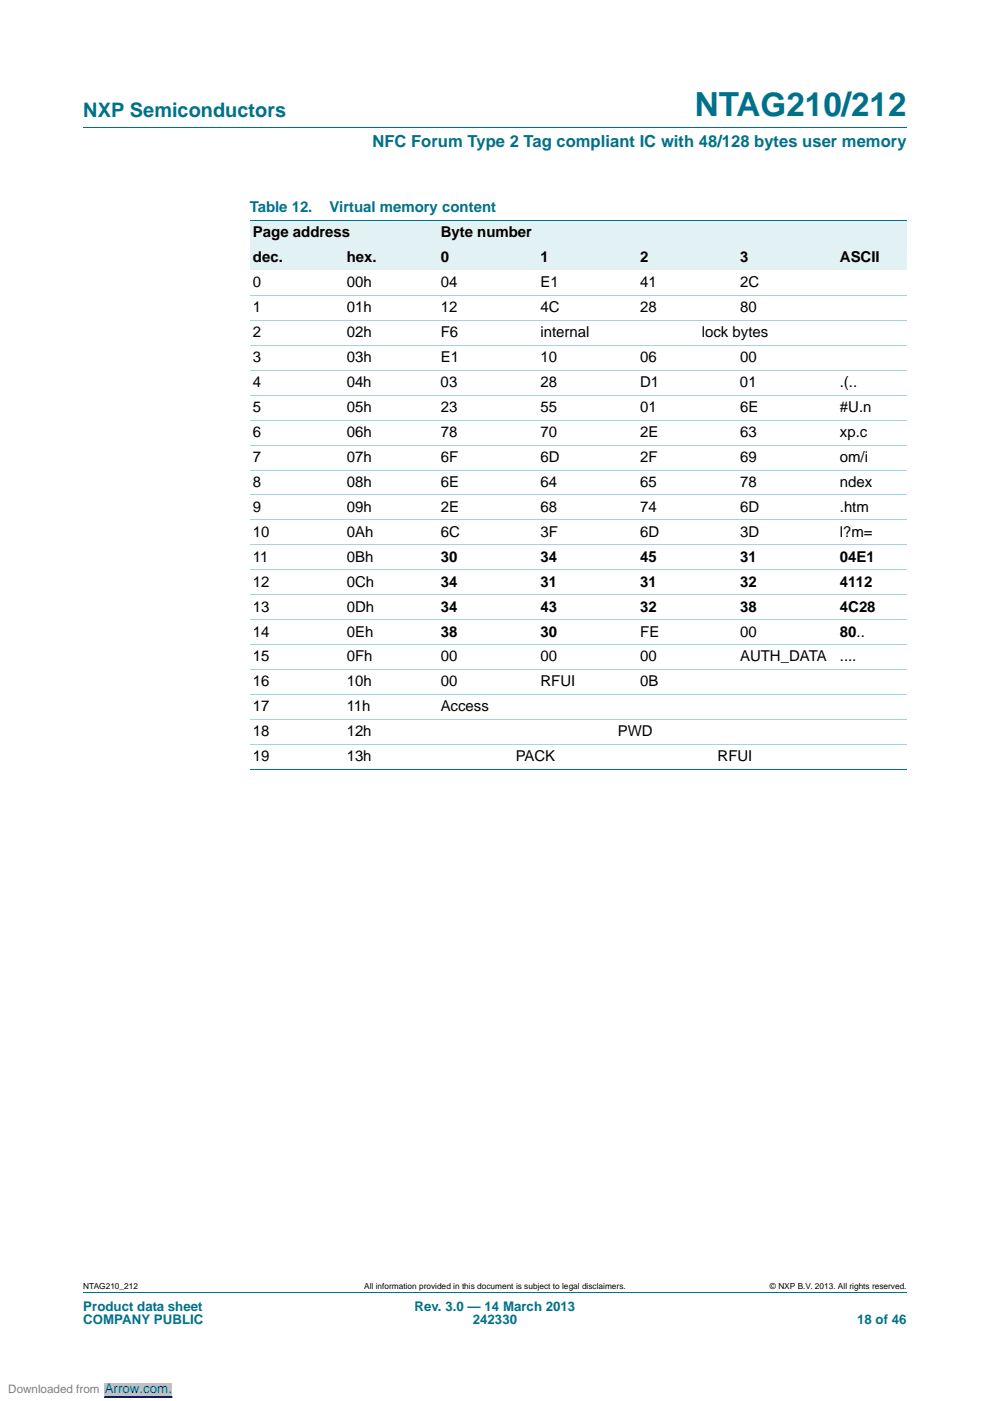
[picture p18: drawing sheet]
<svg xmlns="http://www.w3.org/2000/svg" width="210mm" height="297mm" viewBox="0 0 210 297" stroke-linecap="round" stroke-linejoin="round" font-family="sans-serif">
<defs><g id="words">
<text font-size="7" fill="#00718a" x="147.4" y="24.6">NTAG210/212</text>
<text font-size="4.2" fill="#00718a" x="17.7" y="24.9">NXP Semiconductors</text>
<text font-size="3.5" fill="#00718a" x="79" y="31.1">NFC Forum Type 2 Tag compliant IC with 48/128 bytes user memory</text>
<g font-size="3.2" fill="#00718a">
<text x="53" y="45">Table 12.</text>
<text x="69.9" y="45">Virtual memory content</text>
</g>
<g font-size="3.2">
<text x="53.7" y="50.3">Page address</text>
<text x="93.5" y="50.3">Byte number</text>
<text x="53.7" y="55.6">dec.</text>
<text x="73.6" y="55.6">hex.</text>
<text x="93.5" y="55.6">0</text>
<text x="114.6" y="55.6">1</text>
<text x="135.8" y="55.6">2</text>
<text x="157" y="55.6">3</text>
<text x="178.1" y="55.6">ASCII</text>
<text x="53.7" y="60.9">0</text>
<text x="73.6" y="60.9">00h</text>
<text x="93.5" y="60.9">04</text>
<text x="114.6" y="60.9">E1</text>
<text x="135.8" y="60.9">41</text>
<text x="157" y="60.9">2C</text>
<text x="53.7" y="66.1">1</text>
<text x="53.7" y="71.4">2</text>
<text x="73.6" y="71.4">02h</text>
<text x="73.6" y="66.1">01h</text>
<text x="93.5" y="66.1">12</text>
<text x="93.5" y="71.4">F6</text>
<text x="114.6" y="66.1">4C</text>
<text x="114.6" y="71.4">internal</text>
<text x="135.8" y="66.1">28</text>
<text x="148.9" y="71.4">lock bytes</text>
<text x="157" y="66.1">80</text>
<text x="53.7" y="76.7">3</text>
<text x="73.6" y="76.7">03h</text>
<text x="93.5" y="76.7">E1</text>
<text x="114.6" y="76.7">10</text>
<text x="135.8" y="76.7">06</text>
<text x="157" y="76.7">00</text>
<text x="53.7" y="82">4</text>
<text x="73.6" y="82">04h</text>
<text x="93.5" y="82">03</text>
<text x="114.6" y="82">28</text>
<text x="135.8" y="82">D1</text>
<text x="157" y="82">01</text>
<text x="178.1" y="82">.(..</text>
<text x="53.7" y="87.3">5</text>
<text x="73.6" y="87.3">05h</text>
<text x="93.5" y="87.3">23</text>
<text x="114.6" y="87.3">55</text>
<text x="135.8" y="87.3">01</text>
<text x="157" y="87.3">6E</text>
<text x="178.1" y="87.3">#U.n</text>
<text x="53.7" y="92.6">6</text>
<text x="73.6" y="92.6">06h</text>
<text x="93.5" y="92.6">78</text>
<text x="114.6" y="92.6">70</text>
<text x="135.8" y="92.6">2E</text>
<text x="157" y="92.6">63</text>
<text x="178.1" y="92.6">xp.c</text>
<text x="53.7" y="97.9">7</text>
<text x="73.6" y="97.9">07h</text>
<text x="93.5" y="97.9">6F</text>
<text x="114.6" y="97.9">6D</text>
<text x="135.8" y="97.9">2F</text>
<text x="157" y="97.9">69</text>
<text x="178.1" y="97.9">om/i</text>
<text x="53.7" y="103.2">8</text>
<text x="73.6" y="103.2">08h</text>
<text x="93.5" y="103.2">6E</text>
<text x="114.6" y="103.2">64</text>
<text x="135.8" y="103.2">65</text>
<text x="157" y="103.2">78</text>
<text x="178.1" y="103.2">ndex</text>
<text x="53.7" y="108.5">9</text>
<text x="53.7" y="113.8">10</text>
<text x="73.6" y="108.5">09h</text>
<text x="73.6" y="113.8">0Ah</text>
<text x="93.5" y="108.5">2E</text>
<text x="93.5" y="113.8">6C</text>
<text x="114.6" y="108.5">68</text>
<text x="114.6" y="113.8">3F</text>
<text x="135.8" y="108.5">74</text>
<text x="135.8" y="113.8">6D</text>
<text x="157" y="108.5">6D</text>
<text x="157" y="113.8">3D</text>
<text x="178.1" y="108.5">.htm</text>
<text x="178.1" y="113.8">l?m=</text>
<text x="53.7" y="119.1">11</text>
<text x="73.6" y="119.1">0Bh</text>
<text x="93.5" y="119.1">30</text>
<text x="114.6" y="119.1">34</text>
<text x="135.8" y="119.1">45</text>
<text x="157" y="119.1">31</text>
<text x="178.1" y="119.1">04E1</text>
<text x="53.7" y="124.4">12</text>
<text x="73.6" y="124.4">0Ch</text>
<text x="93.5" y="124.4">34</text>
<text x="114.6" y="124.4">31</text>
<text x="135.8" y="124.4">31</text>
<text x="157" y="124.4">32</text>
<text x="178.1" y="124.4">4112</text>
<text x="53.7" y="129.7">13</text>
<text x="73.6" y="129.7">0Dh</text>
<text x="93.5" y="129.7">34</text>
<text x="114.6" y="129.7">43</text>
<text x="135.8" y="129.7">32</text>
<text x="157" y="129.7">38</text>
<text x="178.1" y="129.7">4C28</text>
<text x="53.7" y="135">14</text>
<text x="73.6" y="135">0Eh</text>
<text x="93.5" y="135">38</text>
<text x="114.6" y="135">30</text>
<text x="135.8" y="135">FE</text>
<text x="157" y="135">00</text>
<text x="178.1" y="135">80..</text>
<text x="53.7" y="140.2">15</text>
<text x="73.6" y="140.2">0Fh</text>
<text x="93.5" y="140.2">00</text>
<text x="114.6" y="140.2">00</text>
<text x="135.8" y="140.2">00</text>
<text x="157" y="140.2">AUTH_DATA</text>
<text x="178.1" y="140.2">....</text>
<text x="53.7" y="145.5">16</text>
<text x="73.6" y="145.5">10h</text>
<text x="93.5" y="145.5">00</text>
<text x="114.6" y="145.5">RFUI</text>
<text x="135.8" y="145.5">0B</text>
<text x="53.7" y="150.8">17</text>
<text x="73.6" y="150.8">11h</text>
<text x="93.5" y="150.8">Access</text>
<text x="53.7" y="156.1">18</text>
<text x="53.7" y="161.4">19</text>
<text x="73.5" y="156.1">12h</text>
<text x="73.5" y="161.4">13h</text>
<text x="109.4" y="161.4">PACK</text>
<text x="131" y="156.1">PWD</text>
<text x="152.2" y="161.4">RFUI</text>
</g>
<g font-size="2.8" fill="#00718a">
<text x="17.7" y="277.9">Product data sheet</text>
<text x="17.7" y="280.8">COMPANY PUBLIC</text>
<text x="87.9" y="277.9">Rev. 3.0 — 14 March 2013</text>
<text x="100.3" y="280.8">242330</text>
<text x="181.8" y="280.8">18 of 46</text>
</g>
<text font-size="2.8" fill="#00f" x="22.2" y="295.3">Arrow.com.</text>
<text font-size="2.5" fill="#808080" x="1.8" y="295.3">Downloaded from</text>
<g font-size="1.8">
<text x="17.7" y="273.3">NTAG210_212</text>
<text x="77.2" y="273.3">All information provided in this document is subject to legal disclaimers.</text>
<text x="163.3" y="273.3">© NXP B.V. 2013. All rights reserved.</text>
</g>
</g></defs>
<path d="M17.7 27h174.6M17.7 273.9h174.6" fill="none" stroke="#00718a" stroke-width=".21"/>
<g fill="#e2f1f4">
<path d="M53 46.7h39.8v5.3h-39.8z"/>
<path d="M92.8 46.7h84.6v5.3h-84.6z"/>
<path d="M177.4 46.7h14.9v5.3h-14.9z"/>
<path d="M53 52h19.9v5.3h-19.9z"/>
<path d="M72.9 52h19.9v5.3h-19.9z"/>
<path d="M92.8 52h21.1v5.3h-21.1z"/>
<path d="M113.9 52h21.2v5.3h-21.2z"/>
<path d="M135.1 52h21.2v5.3h-21.2z"/>
<path d="M156.3 52h21.1v5.3h-21.1z"/>
<path d="M177.4 52h14.9v5.3h-14.9z"/>
</g>
<path d="M53 46.7h139.3M53 163.2h139.3" fill="none" stroke="#00718a" stroke-width=".21"/>
<g fill="none" stroke="#a5d5dc" stroke-width=".21">
<path d="M53 62.6h139.3M53 67.9h139.3M53 73.2h139.3M53 78.5h139.3M53 83.8h139.3M53 89.1h139.3M53 94.4h139.3M53 99.7h139.3M53 104.9h139.3M53 110.2h139.3M53 115.5h139.3M53 120.8h139.3"/>
<path d="M53 126.1h139.3M53 131.4h139.3M53 136.7h139.3M53 142h139.3M53 147.3h139.3M53 152.6h139.3M53 157.9h139.3"/>
</g>
<path d="M0 294.6h70.6" fill="none" stroke="#fff" stroke-width="2.5" stroke-linecap="butt"/>
<path d="M22.2 293.3h14.3v2.6h-14.3z" fill="#c0c0c0"/>
<path d="M22.2 296.2h14.3" fill="none" stroke="#00f" stroke-width=".21"/>
<path d="M0 294.6h70.6" fill="none" stroke="#fff" stroke-width="2.5" stroke-linecap="butt"/>
<path d="M22.2 293.3h14.3v2.6h-14.3z" fill="#c0c0c0"/>
<path d="M22.2 296.2h14.3" fill="none" stroke="#00f" stroke-width=".21"/>
<path d="M0 294.6h70.6" fill="none" stroke="#fff" stroke-width="2.5" stroke-linecap="butt"/>
<path d="M22.2 293.3h14.3v2.6h-14.3z" fill="#c0c0c0"/>
<path d="M22.2 296.2h14.3" fill="none" stroke="#00f" stroke-width=".21"/>
<path d="M0 294.6h70.6" fill="none" stroke="#fff" stroke-width="2.5" stroke-linecap="butt"/>
<path d="M22.2 293.3h14.3v2.6h-14.3z" fill="#c0c0c0"/>
<path d="M22.2 296.2h14.3" fill="none" stroke="#00f" stroke-width=".21"/>
<path d="M0 294.6h70.6" fill="none" stroke="#fff" stroke-width="2.5" stroke-linecap="butt"/>
<path d="M22.2 293.3h14.3v2.6h-14.3z" fill="#c0c0c0"/>
<path d="M22.2 296.2h14.3" fill="none" stroke="#00f" stroke-width=".21"/>
<path d="M0 294.6h70.6" fill="none" stroke="#fff" stroke-width="2.5" stroke-linecap="butt"/>
<path d="M22.2 293.3h14.3v2.6h-14.3z" fill="#c0c0c0"/>
<path d="M22.2 296.2h14.3" fill="none" stroke="#00f" stroke-width=".21"/>
<path d="M0 294.6h70.6" fill="none" stroke="#fff" stroke-width="2.5" stroke-linecap="butt"/>
<path d="M22.2 293.3h14.3v2.6h-14.3z" fill="#c0c0c0"/>
<path d="M22.2 296.2h14.3" fill="none" stroke="#00f" stroke-width=".21"/>
<path d="M0 294.6h70.6" fill="none" stroke="#fff" stroke-width="2.5" stroke-linecap="butt"/>
<path d="M22.2 293.3h14.3v2.6h-14.3z" fill="#c0c0c0"/>
<path d="M22.2 296.2h14.3" fill="none" stroke="#00f" stroke-width=".21"/>
<path d="M0 294.6h70.6" fill="none" stroke="#fff" stroke-width="2.5" stroke-linecap="butt"/>
<path d="M22.2 293.3h14.3v2.6h-14.3z" fill="#c0c0c0"/>
<path d="M22.2 296.2h14.3" fill="none" stroke="#00f" stroke-width=".21"/>
<path d="M0 294.6h70.6" fill="none" stroke="#fff" stroke-width="2.5" stroke-linecap="butt"/>
<path d="M22.2 293.3h14.3v2.6h-14.3z" fill="#c0c0c0"/>
<path d="M22.2 296.2h14.3" fill="none" stroke="#00f" stroke-width=".21"/>
<path d="M0 294.6h70.6" fill="none" stroke="#fff" stroke-width="2.5" stroke-linecap="butt"/>
<path d="M22.2 293.3h14.3v2.6h-14.3z" fill="#c0c0c0"/>
<path d="M22.2 296.2h14.3" fill="none" stroke="#00f" stroke-width=".21"/>
<path d="M0 294.6h70.6" fill="none" stroke="#fff" stroke-width="2.5" stroke-linecap="butt"/>
<path d="M22.2 293.3h14.3v2.6h-14.3z" fill="#c0c0c0"/>
<path d="M22.2 296.2h14.3" fill="none" stroke="#00f" stroke-width=".21"/>
<path d="M0 294.6h70.6" fill="none" stroke="#fff" stroke-width="2.5" stroke-linecap="butt"/>
<path d="M22.2 293.3h14.3v2.6h-14.3z" fill="#c0c0c0"/>
<path d="M22.2 296.2h14.3" fill="none" stroke="#00f" stroke-width=".21"/>
<path d="M0 294.6h70.6" fill="none" stroke="#fff" stroke-width="2.5" stroke-linecap="butt"/>
<path d="M22.2 293.3h14.3v2.6h-14.3z" fill="#c0c0c0"/>
<path d="M22.2 296.2h14.3" fill="none" stroke="#00f" stroke-width=".21"/>
<path d="M0 294.6h70.6" fill="none" stroke="#fff" stroke-width="2.5" stroke-linecap="butt"/>
<path d="M22.2 293.3h14.3v2.6h-14.3z" fill="#c0c0c0"/>
<path d="M22.2 296.2h14.3" fill="none" stroke="#00f" stroke-width=".21"/>
<path d="M0 294.6h70.6" fill="none" stroke="#fff" stroke-width="2.5" stroke-linecap="butt"/>
<path d="M22.2 293.3h14.3v2.6h-14.3z" fill="#c0c0c0"/>
<path d="M22.2 296.2h14.3" fill="none" stroke="#00f" stroke-width=".21"/>
<path d="M0 294.6h70.6" fill="none" stroke="#fff" stroke-width="2.5" stroke-linecap="butt"/>
<path d="M22.2 293.3h14.3v2.6h-14.3z" fill="#c0c0c0"/>
<path d="M22.2 296.2h14.3" fill="none" stroke="#00f" stroke-width=".21"/>
<path d="M0 294.6h70.6" fill="none" stroke="#fff" stroke-width="2.5" stroke-linecap="butt"/>
<path d="M22.2 293.3h14.3v2.6h-14.3z" fill="#c0c0c0"/>
<path d="M22.2 296.2h14.3" fill="none" stroke="#00f" stroke-width=".21"/>
<use href="#words"/>
</svg>
